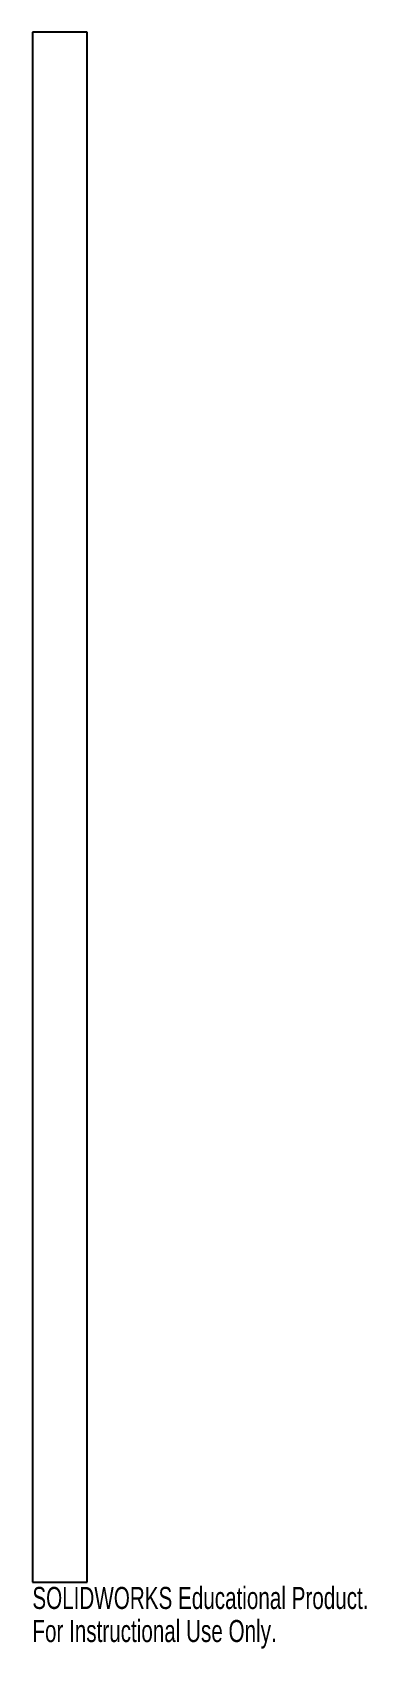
# Model space of a CAD drawing. Header units: millimetres. Extents: x -6 to 67, y -185 to 170.
import ezdxf

# ---------------------------------------------------------------- set-up
doc = ezdxf.new("R2010")
doc.units = ezdxf.units.MM
doc.styles.add('SLDTEXTSTYLE0', font='TXT', dxfattribs={"width": 0.7})

msp = doc.modelspace()

# ---------------------------------------------------------------- linework, layer by layer
at = {"color": 7, "linetype": 'Continuous', "lineweight": 25}
for p, q in [((6, 170), (-6, 170)), ((-6, 170), (-6, -170)), ((6, -170), (6, 170)), ((-6, -170), (6, -170))]:
    msp.add_line(p, q, dxfattribs=at)

# ---------------------------------------------------------------- texts
at = {"color": 7, "linetype": 'Continuous', "char_height": 4.8336, "attachment_point": 1, "style": 'SLDTEXTSTYLE0'}
for s, insert in [('SOLIDWORKS Educational Product.', (-6, -171.02)), ('For Instructional Use Only.', (-6, -178.27))]:
    msp.add_mtext(s, dxfattribs=dict(at, insert=insert))

doc.saveas('drawing.dxf')
